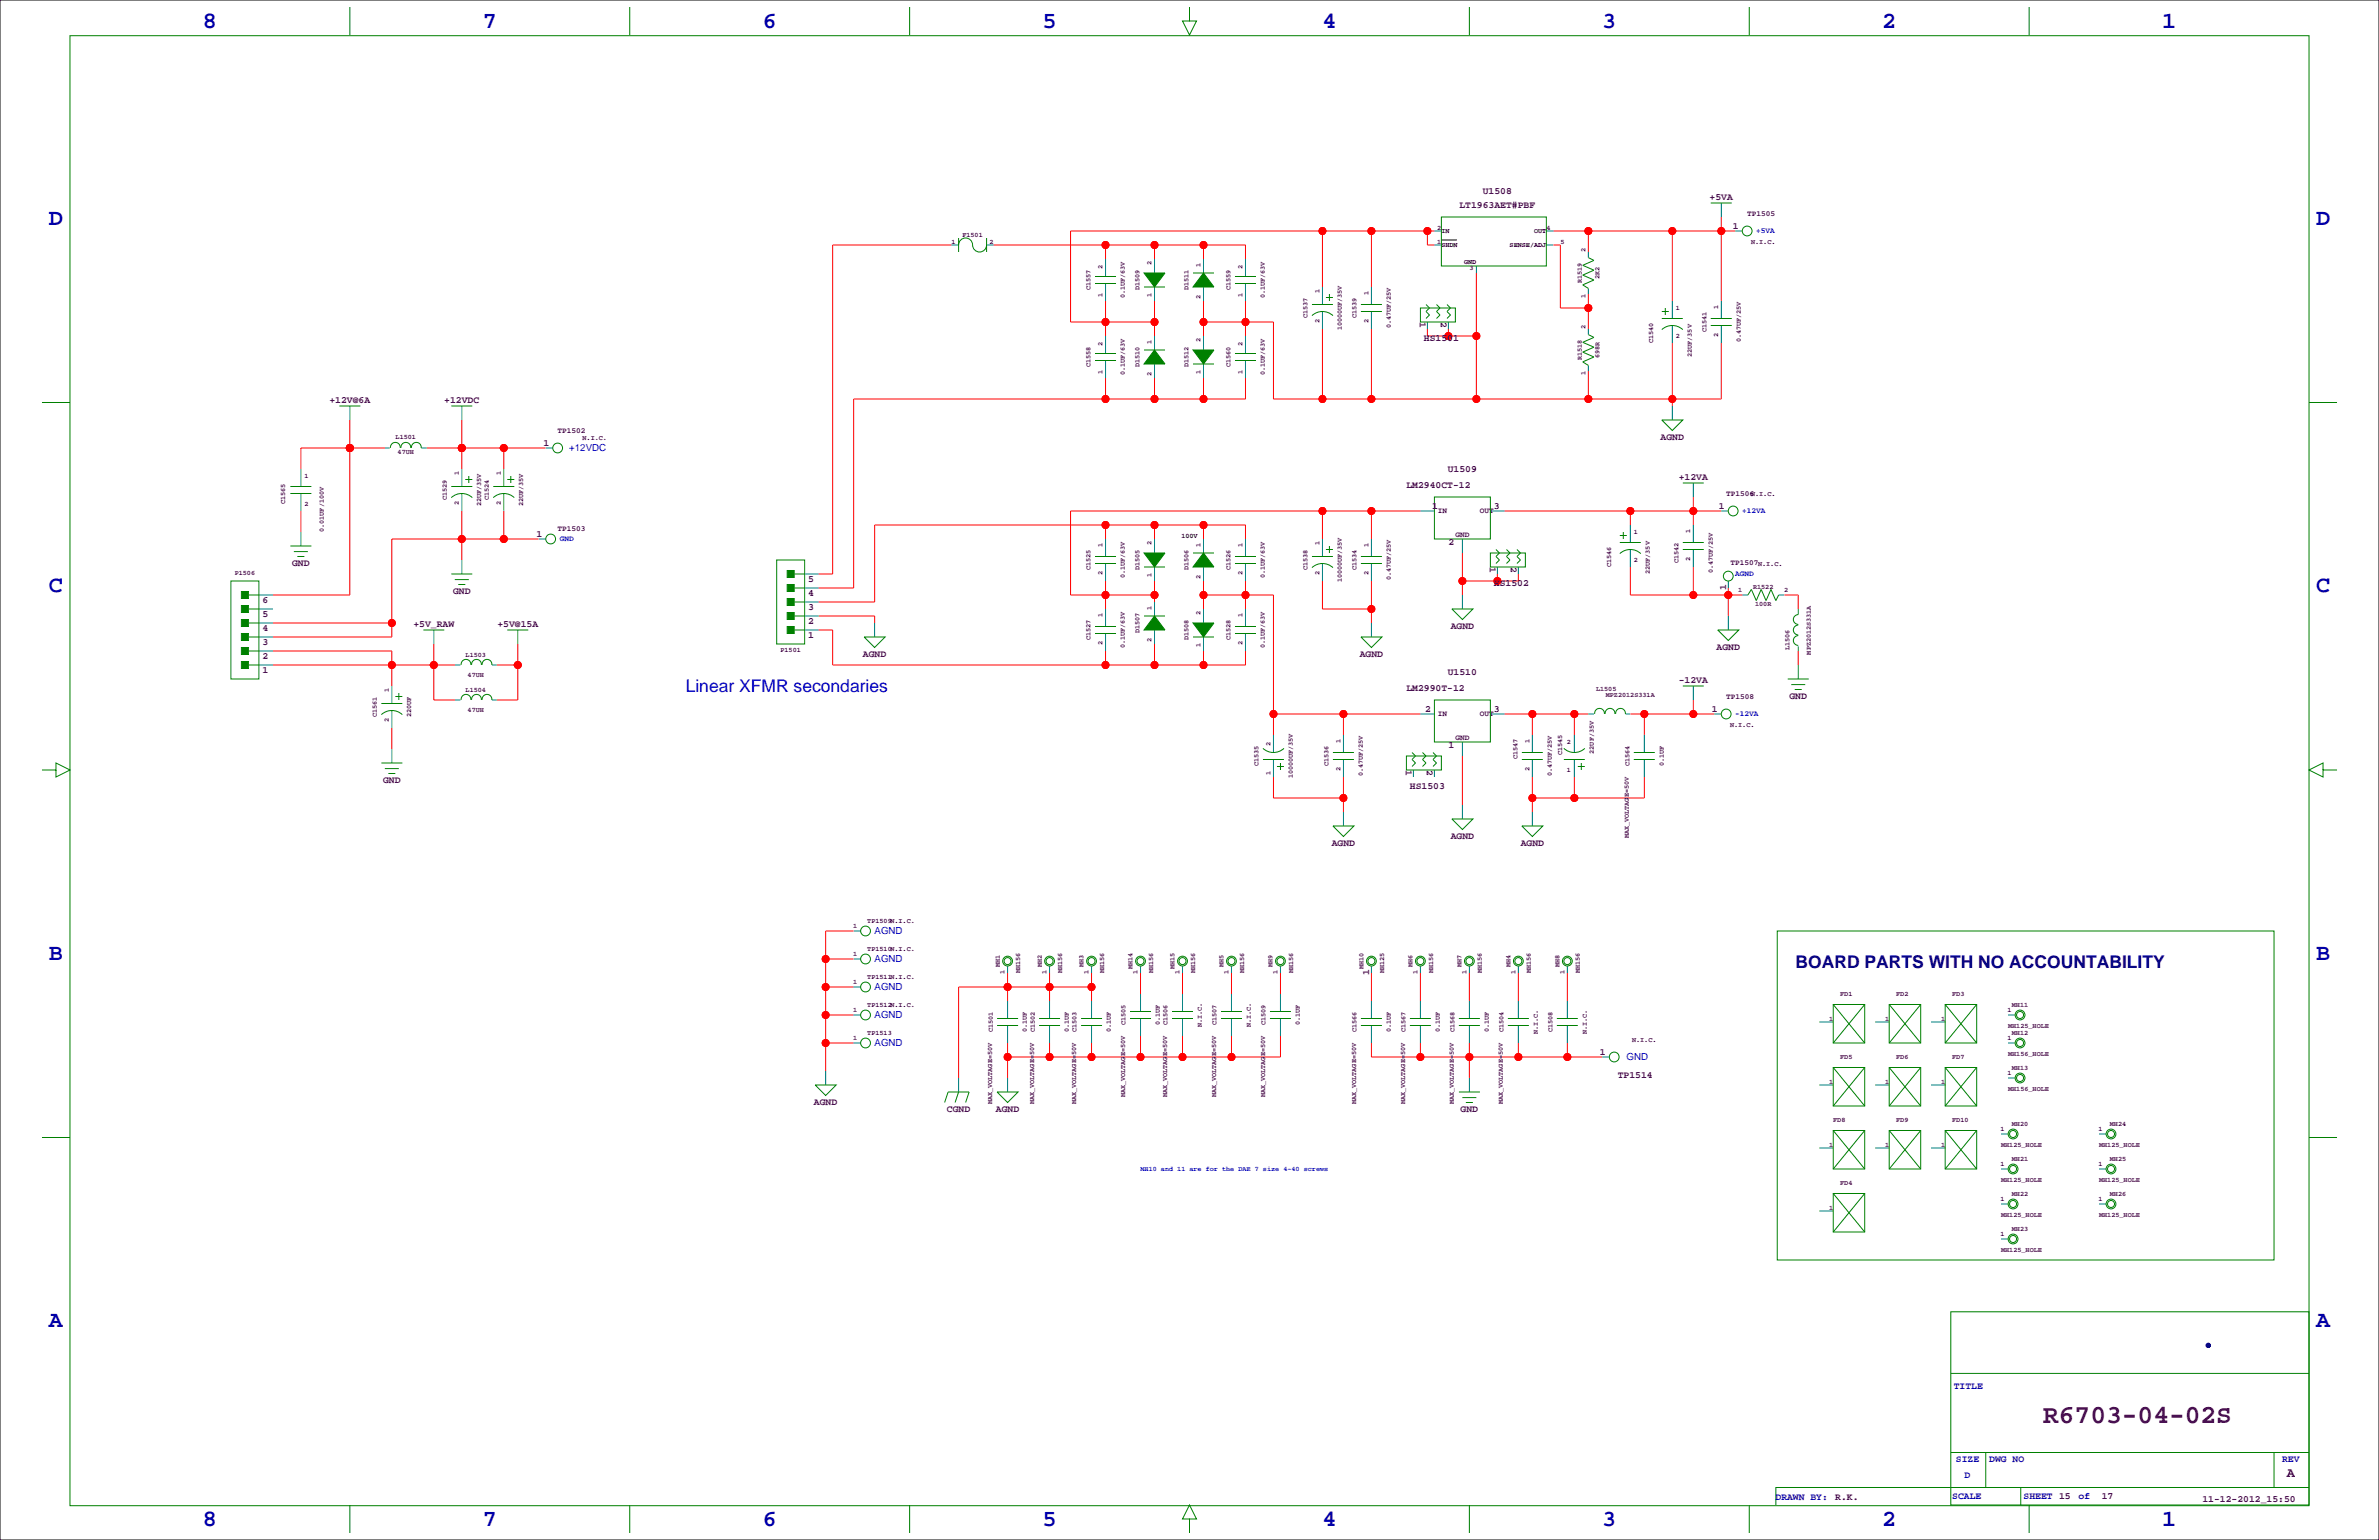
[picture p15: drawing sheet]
<svg xmlns="http://www.w3.org/2000/svg" width="864mm" height="559mm" viewBox="0 0 864 559" stroke-linecap="round" stroke-linejoin="round" font-family="sans-serif">
<defs><g id="words">
<text font-size="9.5" fill="#400040" x="741.7" y="516.5">R6703-04-02S</text>
<g font-size="8.5" fill="#0000a0">
<text x="73.7" y="10">8</text>
<text x="175.3" y="10">7</text>
<text x="276.9" y="10">6</text>
<text x="378.5" y="10">5</text>
<text x="480.1" y="10">4</text>
<text x="581.7" y="10">3</text>
<text x="683.3" y="10">2</text>
<text x="784.9" y="10">1</text>
<text x="17.8" y="81.6">D</text>
<text x="840.7" y="81.6">D</text>
<text x="17.8" y="215">C</text>
<text x="840.7" y="215">C</text>
<text x="17.8" y="348.3">B</text>
<text x="840.7" y="348.3">B</text>
<text x="17.8" y="481.7">A</text>
<text x="840.7" y="481.7">A</text>
<text x="73.7" y="553.8">8</text>
<text x="175.3" y="553.8">7</text>
<text x="276.9" y="553.8">6</text>
<text x="378.5" y="553.8">5</text>
<text x="480.1" y="553.8">4</text>
<text x="581.7" y="553.8">3</text>
<text x="683.3" y="553.8">2</text>
<text x="784.9" y="553.8">1</text>
</g>
<text font-size="6.3" fill="#00f" x="248.9" y="251.2">Linear XFMR secondaries</text>
<text font-size="6.3" fill="#000080" x="651.8" y="351.2">BOARD PARTS WITH NO ACCOUNTABILITY</text>
<text font-size="4.9" fill="#400040" x="830.1" y="536.1">A</text>
<g font-size="3.5" fill="#400040">
<text x="538.3" y="70.4">U1508</text>
<text x="529.8" y="75.5">LT1963AET#PBF</text>
<text x="620.6" y="72.6">+5VA</text>
<text x="629.1" y="83">1</text>
<text x="515.5" y="116.8" transform="rotate(90 515.5 116.8)">1</text>
<text x="523.1" y="116.8" transform="rotate(90 523.1 116.8)">2</text>
<text x="516.9" y="123.7">HS1501</text>
<text x="119.6" y="146.3">+12V@6A</text>
<text x="161.3" y="146.3">+12VDC</text>
<text x="197.3" y="161.8">1</text>
<text x="602.8" y="159.5">AGND</text>
<text x="525.6" y="171.4">U1509</text>
<text x="510.5" y="177.1">LM2940CT-12</text>
<text x="609.4" y="174.2">+12VA</text>
<text x="519.9" y="184.7">1</text>
<text x="542.3" y="184.7">3</text>
<text x="624" y="184.6">1</text>
<text x="194.7" y="194.8">1</text>
<text x="525.8" y="197.9">2</text>
<text x="106" y="205.5">GND</text>
<text x="540.9" y="205.7" transform="rotate(90 540.9 205.7)">1</text>
<text x="548.5" y="205.7" transform="rotate(90 548.5 205.7)">2</text>
<text x="164.5" y="215.6">GND</text>
<text x="293.4" y="211">5</text>
<text x="542.3" y="212.6">HS1502</text>
<text x="626.6" y="214.2" transform="rotate(-90 626.6 214.2)">1</text>
<text x="95.2" y="218.7">6</text>
<text x="293.4" y="221.2">3</text>
<text x="293.4" y="216.1">4</text>
<text x="95.2" y="223.7">5</text>
<text x="150.1" y="227.6">+5V_RAW</text>
<text x="180.6" y="227.6">+5V@15A</text>
<text x="293.4" y="226.3">2</text>
<text x="95.2" y="233.9">3</text>
<text x="95.2" y="228.8">4</text>
<text x="293.4" y="231.4">1</text>
<text x="526.6" y="228.1">AGND</text>
<text x="95.2" y="239">2</text>
<text x="313.3" y="238.2">AGND</text>
<text x="493.6" y="238.2">AGND</text>
<text x="623.1" y="235.7">AGND</text>
<text x="95.2" y="244.1">1</text>
<text x="525.6" y="245.1">U1510</text>
<text x="510.5" y="250.7">LM2990T-12</text>
<text x="609.4" y="247.9">-12VA</text>
<text x="649.6" y="253.7">GND</text>
<text x="517.3" y="258.4">2</text>
<text x="542.3" y="258.4">3</text>
<text x="621.5" y="258.3">1</text>
<text x="525.8" y="271.5">1</text>
<text x="510.4" y="279.4" transform="rotate(90 510.4 279.4)">1</text>
<text x="518" y="279.4" transform="rotate(90 518 279.4)">2</text>
<text x="139.1" y="284.2">GND</text>
<text x="511.8" y="286.3">HS1503</text>
<text x="526.6" y="304.3">AGND</text>
<text x="483.4" y="306.8">AGND</text>
<text x="552" y="306.8">AGND</text>
<text x="497.1" y="353.9" transform="rotate(-90 497.1 353.9)">1</text>
<text x="580.8" y="382.8">1</text>
<text x="587.2" y="391.1">TP1514</text>
<text x="295.5" y="400.8">AGND</text>
<text x="343.7" y="403.3">CGND</text>
<text x="361.5" y="403.3">AGND</text>
<text x="530.2" y="403.6">GND</text>
<text x="666.2" y="544.4">R.K.</text>
<text x="762.9" y="544">17</text>
<text x="799.5" y="544.9">11-12-2012_15:50</text>
</g>
<g font-size="3.5" fill="#00f">
<text x="206.6" y="163.8">+12VDC</text>
<text x="317.5" y="339.1">AGND</text>
<text x="317.5" y="349.2">AGND</text>
<text x="317.5" y="359.4">AGND</text>
<text x="317.5" y="369.6">AGND</text>
<text x="317.5" y="379.7">AGND</text>
<text x="590.4" y="384.8">GND</text>
</g>
<g font-size="3.5" fill="#0000a0">
<text x="709.2" y="504.2">TITLE</text>
<text x="710" y="530.6">SIZE</text>
<text x="722.1" y="530.6">DWG NO</text>
<text x="828.4" y="530.6">REV</text>
<text x="713.2" y="536.2">D</text>
<text x="644.5" y="544.3">DRAWN BY:</text>
<text x="708.7" y="544">SCALE</text>
<text x="734.6" y="544">SHEET 15</text>
<text x="754.5" y="544">of</text>
</g>
<g font-size="2.8" fill="#400040">
<text x="634.2" y="78.5">TP1505</text>
<text x="202.4" y="157.3">TP1502</text>
<text x="626.6" y="180.1">TP1506</text>
<text x="522" y="186.2">IN</text>
<text x="537.2" y="186.2">OUT</text>
<text x="202.4" y="192.8">TP1503</text>
<text x="528.3" y="195">GND</text>
<text x="628.1" y="205">TP1507</text>
<text x="626.6" y="253.8">TP1508</text>
<text x="522" y="259.9">IN</text>
<text x="537.2" y="259.9">OUT</text>
<text x="528.3" y="268.7">GND</text>
</g>
<g font-size="2.8" fill="#00f">
<text x="637.5" y="84.6">+5VA</text>
<text x="632.5" y="186.2">+12VA</text>
<text x="203.2" y="196.4">GND</text>
<text x="629.9" y="209.1">AGND</text>
<text x="629.9" y="259.9">-12VA</text>
</g>
<g font-size="2.5" fill="#400040">
<text x="521.8" y="83.3">2</text>
<text x="561.3" y="83.3">4</text>
<text x="345.4" y="88.4">1</text>
<text x="349.4" y="85.9">F1501</text>
<text x="359.2" y="88.4">2</text>
<text x="521.8" y="88.4">1</text>
<text x="566.4" y="88.4">5</text>
<text x="635.6" y="88.4">N.I.C.</text>
<text x="575.5" y="91.4" transform="rotate(-90 575.5 91.4)">2</text>
<text x="400.2" y="97.5" transform="rotate(-90 400.2 97.5)">2</text>
<text x="418" y="96.3" transform="rotate(-90 418 96.3)">2</text>
<text x="435.8" y="97" transform="rotate(-90 435.8 97)">1</text>
<text x="451" y="97.5" transform="rotate(-90 451 97.5)">2</text>
<text x="533.4" y="98.1">3</text>
<text x="580.6" y="101.3" transform="rotate(-90 580.6 101.3)">2K2</text>
<text x="395.9" y="105.3" transform="rotate(-90 395.9 105.3)">C1557</text>
<text x="400.2" y="107.7" transform="rotate(-90 400.2 107.7)">1</text>
<text x="413.7" y="105.3" transform="rotate(-90 413.7 105.3)">D1509</text>
<text x="418" y="107.7" transform="rotate(-90 418 107.7)">1</text>
<text x="431.5" y="105.3" transform="rotate(-90 431.5 105.3)">D1511</text>
<text x="446.7" y="105.3" transform="rotate(-90 446.7 105.3)">C1559</text>
<text x="451" y="107.7" transform="rotate(-90 451 107.7)">1</text>
<text x="479" y="106.2" transform="rotate(-90 479 106.2)">1</text>
<text x="496.8" y="107.2" transform="rotate(-90 496.8 107.2)">1</text>
<text x="574.2" y="102.8" transform="rotate(-90 574.2 102.8)">R1519</text>
<text x="408.4" y="108.3" transform="rotate(-90 408.4 108.3)">0.1UF/63V</text>
<text x="435.8" y="108.4" transform="rotate(-90 435.8 108.4)">2</text>
<text x="459.2" y="108.3" transform="rotate(-90 459.2 108.3)">0.1UF/63V</text>
<text x="575.5" y="108.2" transform="rotate(-90 575.5 108.2)">1</text>
<text x="608.3" y="112.5">1</text>
<text x="623.8" y="112.3" transform="rotate(-90 623.8 112.3)">1</text>
<text x="474.7" y="115.5" transform="rotate(-90 474.7 115.5)">C1537</text>
<text x="479" y="117.1" transform="rotate(-90 479 117.1)">2</text>
<text x="487.1" y="119.9" transform="rotate(-90 487.1 119.9)">10000UF/35V</text>
<text x="492.4" y="115.5" transform="rotate(-90 492.4 115.5)">C1539</text>
<text x="496.8" y="117.3" transform="rotate(-90 496.8 117.3)">2</text>
<text x="504.9" y="119.2" transform="rotate(-90 504.9 119.2)">0.47UF/25V</text>
<text x="575.5" y="119.4" transform="rotate(-90 575.5 119.4)">2</text>
<text x="400.2" y="125.5" transform="rotate(-90 400.2 125.5)">2</text>
<text x="418" y="125" transform="rotate(-90 418 125)">1</text>
<text x="435.8" y="124.2" transform="rotate(-90 435.8 124.2)">2</text>
<text x="451" y="125.5" transform="rotate(-90 451 125.5)">2</text>
<text x="600.1" y="124.5" transform="rotate(-90 600.1 124.5)">C1540</text>
<text x="608.3" y="122.6">2</text>
<text x="619.4" y="120.5" transform="rotate(-90 619.4 120.5)">C1541</text>
<text x="623.8" y="122.4" transform="rotate(-90 623.8 122.4)">2</text>
<text x="631.9" y="124.2" transform="rotate(-90 631.9 124.2)">0.47UF/25V</text>
<text x="574.2" y="130.7" transform="rotate(-90 574.2 130.7)">R1518</text>
<text x="580.6" y="130" transform="rotate(-90 580.6 130)">698R</text>
<text x="614.1" y="129.5" transform="rotate(-90 614.1 129.5)">22UF/35V</text>
<text x="395.9" y="133.2" transform="rotate(-90 395.9 133.2)">C1558</text>
<text x="400.2" y="135.6" transform="rotate(-90 400.2 135.6)">1</text>
<text x="408.4" y="136.2" transform="rotate(-90 408.4 136.2)">0.1UF/63V</text>
<text x="413.7" y="133.2" transform="rotate(-90 413.7 133.2)">D1510</text>
<text x="418" y="136.4" transform="rotate(-90 418 136.4)">2</text>
<text x="431.5" y="133.2" transform="rotate(-90 431.5 133.2)">D1512</text>
<text x="435.8" y="135.6" transform="rotate(-90 435.8 135.6)">1</text>
<text x="446.7" y="133.2" transform="rotate(-90 446.7 133.2)">C1560</text>
<text x="451" y="135.6" transform="rotate(-90 451 135.6)">1</text>
<text x="459.2" y="136.2" transform="rotate(-90 459.2 136.2)">0.1UF/63V</text>
<text x="575.5" y="136.1" transform="rotate(-90 575.5 136.1)">1</text>
<text x="143.6" y="159.2">L1501</text>
<text x="211.5" y="159.5">N.I.C.</text>
<text x="144.4" y="164.8">47UH</text>
<text x="110.5" y="173.4">1</text>
<text x="166.6" y="172.2" transform="rotate(-90 166.6 172.2)">1</text>
<text x="181.8" y="172.2" transform="rotate(-90 181.8 172.2)">1</text>
<text x="635.6" y="179.8">N.I.C.</text>
<text x="103.6" y="182.9" transform="rotate(-90 103.6 182.9)">C1565</text>
<text x="110.5" y="183.6">2</text>
<text x="162.2" y="181.5" transform="rotate(-90 162.2 181.5)">C1529</text>
<text x="166.6" y="183.1" transform="rotate(-90 166.6 183.1)">2</text>
<text x="174.7" y="183.7" transform="rotate(-90 174.7 183.7)">22UF/35V</text>
<text x="177.5" y="181.5" transform="rotate(-90 177.5 181.5)">C1524</text>
<text x="181.8" y="183.1" transform="rotate(-90 181.8 183.1)">2</text>
<text x="189.9" y="183.7" transform="rotate(-90 189.9 183.7)">22UF/35V</text>
<text x="117.5" y="193" transform="rotate(-90 117.5 193)">0.01UF/100V</text>
<text x="418" y="197.9" transform="rotate(-90 418 197.9)">2</text>
<text x="479" y="197.6" transform="rotate(-90 479 197.6)">1</text>
<text x="593.1" y="193.7">1</text>
<text x="613.6" y="193.5" transform="rotate(-90 613.6 193.5)">1</text>
<text x="400.2" y="198.6" transform="rotate(-90 400.2 198.6)">1</text>
<text x="435.8" y="198.6" transform="rotate(-90 435.8 198.6)">1</text>
<text x="451" y="198.6" transform="rotate(-90 451 198.6)">1</text>
<text x="496.8" y="198.6" transform="rotate(-90 496.8 198.6)">1</text>
<text x="593.1" y="203.9">2</text>
<text x="613.6" y="203.7" transform="rotate(-90 613.6 203.7)">2</text>
<text x="85.2" y="208.7">P1506</text>
<text x="395.9" y="206.9" transform="rotate(-90 395.9 206.9)">C1525</text>
<text x="400.2" y="208.7" transform="rotate(-90 400.2 208.7)">2</text>
<text x="408.4" y="209.9" transform="rotate(-90 408.4 209.9)">0.1UF/63V</text>
<text x="413.7" y="206.9" transform="rotate(-90 413.7 206.9)">D1505</text>
<text x="418" y="209.3" transform="rotate(-90 418 209.3)">1</text>
<text x="431.5" y="206.9" transform="rotate(-90 431.5 206.9)">D1506</text>
<text x="446.7" y="206.9" transform="rotate(-90 446.7 206.9)">C1526</text>
<text x="451" y="208.7" transform="rotate(-90 451 208.7)">2</text>
<text x="459.2" y="209.9" transform="rotate(-90 459.2 209.9)">0.1UF/63V</text>
<text x="474.7" y="206.9" transform="rotate(-90 474.7 206.9)">C1538</text>
<text x="479" y="208.5" transform="rotate(-90 479 208.5)">2</text>
<text x="492.4" y="206.9" transform="rotate(-90 492.4 206.9)">C1534</text>
<text x="496.8" y="208.7" transform="rotate(-90 496.8 208.7)">2</text>
<text x="584.9" y="205.7" transform="rotate(-90 584.9 205.7)">C1546</text>
<text x="598.9" y="208.3" transform="rotate(-90 598.9 208.3)">22UF/35V</text>
<text x="609.3" y="204.4" transform="rotate(-90 609.3 204.4)">C1542</text>
<text x="621.7" y="208.1" transform="rotate(-90 621.7 208.1)">0.47UF/25V</text>
<text x="638.2" y="205.2">N.I.C.</text>
<text x="435.8" y="210" transform="rotate(-90 435.8 210)">2</text>
<text x="487.1" y="211.3" transform="rotate(-90 487.1 211.3)">10000UF/35V</text>
<text x="504.9" y="210.6" transform="rotate(-90 504.9 210.6)">0.47UF/25V</text>
<text x="631" y="214.8">1</text>
<text x="636.4" y="213.5">R1522</text>
<text x="647.7" y="214.8">2</text>
<text x="418" y="221.5" transform="rotate(-90 418 221.5)">1</text>
<text x="637.1" y="219.9">100R</text>
<text x="400.2" y="224" transform="rotate(-90 400.2 224)">1</text>
<text x="435.8" y="223.3" transform="rotate(-90 435.8 223.3)">2</text>
<text x="451" y="224" transform="rotate(-90 451 224)">1</text>
<text x="395.9" y="232.3" transform="rotate(-90 395.9 232.3)">C1527</text>
<text x="413.7" y="229.8" transform="rotate(-90 413.7 229.8)">D1507</text>
<text x="418" y="232.9" transform="rotate(-90 418 232.9)">2</text>
<text x="431.5" y="232.3" transform="rotate(-90 431.5 232.3)">D1508</text>
<text x="446.7" y="232.3" transform="rotate(-90 446.7 232.3)">C1528</text>
<text x="169" y="238.4">L1503</text>
<text x="283.3" y="236.7">P1501</text>
<text x="400.2" y="234.1" transform="rotate(-90 400.2 234.1)">2</text>
<text x="408.4" y="235.3" transform="rotate(-90 408.4 235.3)">0.1UF/63V</text>
<text x="435.8" y="234.7" transform="rotate(-90 435.8 234.7)">1</text>
<text x="451" y="234.1" transform="rotate(-90 451 234.1)">2</text>
<text x="459.2" y="235.3" transform="rotate(-90 459.2 235.3)">0.1UF/63V</text>
<text x="649.7" y="236" transform="rotate(-90 649.7 236)">L1506</text>
<text x="657.4" y="237.5" transform="rotate(-90 657.4 237.5)">MPZ2012S331A</text>
<text x="169.8" y="245.5">47UH</text>
<text x="141.2" y="251" transform="rotate(-90 141.2 251)">1</text>
<text x="169" y="251.1">L1504</text>
<text x="579.4" y="250.9">L1505</text>
<text x="582.9" y="253.1">MPZ2012S331A</text>
<text x="136.8" y="260.2" transform="rotate(-90 136.8 260.2)">C1561</text>
<text x="141.2" y="261.8" transform="rotate(-90 141.2 261.8)">2</text>
<text x="149.3" y="260.2" transform="rotate(-90 149.3 260.2)">220UF</text>
<text x="169.8" y="258.2">47UH</text>
<text x="628" y="263.7">N.I.C.</text>
<text x="486.6" y="269.7" transform="rotate(-90 486.6 269.7)">1</text>
<text x="555.2" y="269.7" transform="rotate(-90 555.2 269.7)">1</text>
<text x="568.7" y="269.9">2</text>
<text x="461.2" y="270.5" transform="rotate(-90 461.2 270.5)">2</text>
<text x="550.9" y="275.5" transform="rotate(-90 550.9 275.5)">C1547</text>
<text x="567.1" y="274.1" transform="rotate(-90 567.1 274.1)">C1545</text>
<text x="578.5" y="273.5" transform="rotate(-90 578.5 273.5)">22UF/35V</text>
<text x="456.9" y="278" transform="rotate(-90 456.9 278)">C1535</text>
<text x="461.2" y="281.4" transform="rotate(-90 461.2 281.4)">1</text>
<text x="482.3" y="278" transform="rotate(-90 482.3 278)">C1536</text>
<text x="486.6" y="279.9" transform="rotate(-90 486.6 279.9)">2</text>
<text x="494.7" y="281.7" transform="rotate(-90 494.7 281.7)">0.47UF/25V</text>
<text x="555.2" y="279.9" transform="rotate(-90 555.2 279.9)">2</text>
<text x="563.3" y="281.7" transform="rotate(-90 563.3 281.7)">0.47UF/25V</text>
<text x="568.7" y="280.1">1</text>
<text x="591.5" y="278" transform="rotate(-90 591.5 278)">C1564</text>
<text x="603.9" y="278" transform="rotate(-90 603.9 278)">0.1UF</text>
<text x="469.3" y="282.5" transform="rotate(-90 469.3 282.5)">10000UF/35V</text>
<text x="591.3" y="304.2" transform="rotate(-90 591.3 304.2)">MAX_VOLTAGE=50V</text>
<text x="314.8" y="335">TP1509N.I.C.</text>
<text x="309.7" y="336.7">1</text>
<text x="309.7" y="346.9">1</text>
<text x="314.8" y="345.1">TP1510N.I.C.</text>
<text x="362.9" y="351" transform="rotate(-90 362.9 351)">MH1</text>
<text x="364.7" y="353.3" transform="rotate(-90 364.7 353.3)">1</text>
<text x="370.3" y="353.1" transform="rotate(-90 370.3 353.1)">MH156</text>
<text x="378.1" y="351" transform="rotate(-90 378.1 351)">MH2</text>
<text x="379.9" y="353.3" transform="rotate(-90 379.9 353.3)">1</text>
<text x="385.6" y="353.1" transform="rotate(-90 385.6 353.1)">MH156</text>
<text x="393.4" y="351" transform="rotate(-90 393.4 351)">MH3</text>
<text x="395.2" y="353.3" transform="rotate(-90 395.2 353.3)">1</text>
<text x="400.8" y="353.1" transform="rotate(-90 400.8 353.1)">MH156</text>
<text x="411.2" y="351.7" transform="rotate(-90 411.2 351.7)">MH14</text>
<text x="412.9" y="353.3" transform="rotate(-90 412.9 353.3)">1</text>
<text x="418.6" y="353.1" transform="rotate(-90 418.6 353.1)">MH156</text>
<text x="426.4" y="351.7" transform="rotate(-90 426.4 351.7)">MH15</text>
<text x="428.2" y="353.3" transform="rotate(-90 428.2 353.3)">1</text>
<text x="433.8" y="353.1" transform="rotate(-90 433.8 353.1)">MH156</text>
<text x="444.2" y="351" transform="rotate(-90 444.2 351)">MH5</text>
<text x="446" y="353.3" transform="rotate(-90 446 353.3)">1</text>
<text x="451.6" y="353.1" transform="rotate(-90 451.6 353.1)">MH156</text>
<text x="462" y="351" transform="rotate(-90 462 351)">MH9</text>
<text x="463.7" y="353.3" transform="rotate(-90 463.7 353.3)">1</text>
<text x="469.4" y="353.1" transform="rotate(-90 469.4 353.1)">MH156</text>
<text x="495" y="351.7" transform="rotate(-90 495 351.7)">MH10</text>
<text x="502.4" y="353.1" transform="rotate(-90 502.4 353.1)">MH125</text>
<text x="512.8" y="351" transform="rotate(-90 512.8 351)">MH6</text>
<text x="514.5" y="353.3" transform="rotate(-90 514.5 353.3)">1</text>
<text x="520.2" y="353.1" transform="rotate(-90 520.2 353.1)">MH156</text>
<text x="530.5" y="351" transform="rotate(-90 530.5 351)">MH7</text>
<text x="532.3" y="353.3" transform="rotate(-90 532.3 353.3)">1</text>
<text x="538" y="353.1" transform="rotate(-90 538 353.1)">MH156</text>
<text x="548.3" y="351" transform="rotate(-90 548.3 351)">MH4</text>
<text x="550.1" y="353.3" transform="rotate(-90 550.1 353.3)">1</text>
<text x="555.8" y="353.1" transform="rotate(-90 555.8 353.1)">MH156</text>
<text x="566.1" y="351" transform="rotate(-90 566.1 351)">MH8</text>
<text x="567.9" y="353.3" transform="rotate(-90 567.9 353.3)">1</text>
<text x="573.5" y="353.1" transform="rotate(-90 573.5 353.1)">MH156</text>
<text x="309.7" y="357.1">1</text>
<text x="314.8" y="355.3">TP1511N.I.C.</text>
<text x="314.8" y="365.4">TP1512N.I.C.</text>
<text x="668" y="361.4">FD1</text>
<text x="688.3" y="361.4">FD2</text>
<text x="708.7" y="361.4">FD3</text>
<text x="730.3" y="365.4">MH11</text>
<text x="309.7" y="367.2">1</text>
<text x="664" y="370.3">1</text>
<text x="684.3" y="370.3">1</text>
<text x="704.6" y="370.3">1</text>
<text x="728.8" y="367.2">1</text>
<text x="309.7" y="377.4">1</text>
<text x="314.8" y="375.6">TP1513</text>
<text x="360.4" y="374.5" transform="rotate(-90 360.4 374.5)">C1501</text>
<text x="372.8" y="374.5" transform="rotate(-90 372.8 374.5)">0.1UF</text>
<text x="375.6" y="374.5" transform="rotate(-90 375.6 374.5)">C1502</text>
<text x="388" y="374.5" transform="rotate(-90 388 374.5)">0.1UF</text>
<text x="390.8" y="374.5" transform="rotate(-90 390.8 374.5)">C1503</text>
<text x="403.3" y="374.5" transform="rotate(-90 403.3 374.5)">0.1UF</text>
<text x="408.6" y="372" transform="rotate(-90 408.6 372)">C1505</text>
<text x="421.1" y="372" transform="rotate(-90 421.1 372)">0.1UF</text>
<text x="423.9" y="372" transform="rotate(-90 423.9 372)">C1506</text>
<text x="436.3" y="372.7" transform="rotate(-90 436.3 372.7)">N.I.C.</text>
<text x="441.6" y="372" transform="rotate(-90 441.6 372)">C1507</text>
<text x="454.1" y="372.7" transform="rotate(-90 454.1 372.7)">N.I.C.</text>
<text x="459.4" y="372" transform="rotate(-90 459.4 372)">C1509</text>
<text x="471.9" y="372" transform="rotate(-90 471.9 372)">0.1UF</text>
<text x="492.4" y="374.5" transform="rotate(-90 492.4 374.5)">C1566</text>
<text x="504.9" y="374.5" transform="rotate(-90 504.9 374.5)">0.1UF</text>
<text x="510.2" y="374.5" transform="rotate(-90 510.2 374.5)">C1567</text>
<text x="522.7" y="374.5" transform="rotate(-90 522.7 374.5)">0.1UF</text>
<text x="528" y="374.5" transform="rotate(-90 528 374.5)">C1568</text>
<text x="540.4" y="374.5" transform="rotate(-90 540.4 374.5)">0.1UF</text>
<text x="545.8" y="374.5" transform="rotate(-90 545.8 374.5)">C1504</text>
<text x="558.2" y="375.3" transform="rotate(-90 558.2 375.3)">N.I.C.</text>
<text x="563.6" y="374.5" transform="rotate(-90 563.6 374.5)">C1508</text>
<text x="576" y="375.3" transform="rotate(-90 576 375.3)">N.I.C.</text>
<text x="592.5" y="378">N.I.C.</text>
<text x="728.8" y="377.4">1</text>
<text x="729" y="372.9">MH125_HOLE</text>
<text x="730.3" y="375.6">MH12</text>
<text x="729" y="383">MH156_HOLE</text>
<text x="668" y="384.3">FD5</text>
<text x="688.3" y="384.3">FD6</text>
<text x="708.7" y="384.3">FD7</text>
<text x="730.3" y="388.3">MH13</text>
<text x="664" y="393.2">1</text>
<text x="684.3" y="393.2">1</text>
<text x="704.6" y="393.2">1</text>
<text x="728.8" y="390.1">1</text>
<text x="729" y="395.7">MH156_HOLE</text>
<text x="360.2" y="400.7" transform="rotate(-90 360.2 400.7)">MAX_VOLTAGE=50V</text>
<text x="375.4" y="400.7" transform="rotate(-90 375.4 400.7)">MAX_VOLTAGE=50V</text>
<text x="390.7" y="400.7" transform="rotate(-90 390.7 400.7)">MAX_VOLTAGE=50V</text>
<text x="408.4" y="398.1" transform="rotate(-90 408.4 398.1)">MAX_VOLTAGE=50V</text>
<text x="423.7" y="398.1" transform="rotate(-90 423.7 398.1)">MAX_VOLTAGE=50V</text>
<text x="441.5" y="398.1" transform="rotate(-90 441.5 398.1)">MAX_VOLTAGE=50V</text>
<text x="459.2" y="398.1" transform="rotate(-90 459.2 398.1)">MAX_VOLTAGE=50V</text>
<text x="492.3" y="400.7" transform="rotate(-90 492.3 400.7)">MAX_VOLTAGE=50V</text>
<text x="510" y="400.7" transform="rotate(-90 510 400.7)">MAX_VOLTAGE=50V</text>
<text x="527.8" y="400.7" transform="rotate(-90 527.8 400.7)">MAX_VOLTAGE=50V</text>
<text x="545.6" y="400.7" transform="rotate(-90 545.6 400.7)">MAX_VOLTAGE=50V</text>
<text x="665.5" y="407.2">FD8</text>
<text x="688.3" y="407.2">FD9</text>
<text x="708.7" y="407.2">FD10</text>
<text x="726.2" y="410.4">1</text>
<text x="730.3" y="408.6">MH20</text>
<text x="761.8" y="410.4">1</text>
<text x="765.9" y="408.6">MH24</text>
<text x="664" y="416.1">1</text>
<text x="684.3" y="416.1">1</text>
<text x="704.6" y="416.1">1</text>
<text x="726.4" y="416.1">MH125_HOLE</text>
<text x="762" y="416.1">MH125_HOLE</text>
<text x="726.2" y="423.1">1</text>
<text x="730.3" y="421.3">MH21</text>
<text x="761.8" y="423.1">1</text>
<text x="765.9" y="421.3">MH25</text>
<text x="668" y="430">FD4</text>
<text x="726.4" y="428.8">MH125_HOLE</text>
<text x="762" y="428.8">MH125_HOLE</text>
<text x="726.2" y="435.8">1</text>
<text x="730.3" y="434">MH22</text>
<text x="761.8" y="435.8">1</text>
<text x="765.9" y="434">MH26</text>
<text x="664" y="438.9">1</text>
<text x="726.4" y="441.5">MH125_HOLE</text>
<text x="762" y="441.5">MH125_HOLE</text>
<text x="726.2" y="448.5">1</text>
<text x="730.3" y="446.7">MH23</text>
<text x="726.4" y="454.2">MH125_HOLE</text>
</g>
<g font-size="2.5">
<text x="523.2" y="84.5">IN</text>
<text x="523.2" y="89.6">SHDN</text>
<text x="548" y="89.6">SENSE/ADJ</text>
<text x="556.9" y="84.5">OUT</text>
<text x="531.5" y="95.9">GND</text>
<text x="428.8" y="195.1">100V</text>
</g>
<text font-size="2.5" fill="#00f" x="414" y="424.9">MH10 and 11 are for the DAE 7 size 4-40 screws</text>
</g></defs>
<path d="M0 0h863.6v558.8h-863.6zM523.2 87.1h5.7" fill="none" stroke="#000" stroke-width=".36"/>
<g fill="none" stroke="#008080" stroke-width=".36">
<path d="M624.8 73.7v5M345.4 88.9h2.6M358.1 88.9h2.6M401.3 94v6.3M419.1 94v5.1M436.9 94v5.1M452.1 94v6.3M520.7 83.8h2.5M520.7 88.9h2.5M535.9 96.5v2.6M561.3 83.8h2.6M561.3 88.9h2.6"/>
<path d="M576.6 91.4v2.1M629.9 83.8h2.6M401.3 102.9v6.3M419.1 104.1v5.1M436.9 104.1v5.1M452.1 102.9v6.3M480.1 104.1v6.4M480.1 113v6.4M497.8 104.1v6.4M497.8 113v6.4M518.2 116.8v2.6M525.8 116.8v2.6"/>
<path d="M576.6 104.6v2.1M576.6 119.4v2M607.1 109.2v6.4M607.1 118.1v6.4M624.8 109.2v6.4M624.8 118.1v6.4M401.3 121.9v6.4M401.3 130.8v6.4M419.1 121.9v5.1M419.1 132.1v5.1M436.9 121.9v5.1M436.9 132.1v5.1"/>
<path d="M452.1 121.9v6.4M452.1 130.8v6.4M576.6 132.6v2M127 147.3v5.1M167.6 147.3v5.1M607.1 147.3v5.1M109.2 170.2v6.3M109.2 179.1v6.3M139.7 162.6h1.8M152.9 162.6h2M167.6 170.2v6.3M167.6 179.1v6.3"/>
<path d="M182.9 170.2v6.3M182.9 179.1v6.3M198.1 162.6h2.6M614.7 175.3v5M109.2 193v5.1M195.6 195.6h2.5M401.3 195.6v6.3M419.1 195.6v5.1M436.9 195.6v5.1M452.1 195.6v6.3M480.1 195.6v6.3M497.8 195.6v6.3"/>
<path d="M515.6 185.4h5.1M530.9 195.6v5.1M541 185.4h5.1M591.8 190.5v6.3M591.8 199.4v6.3M614.7 190.5v6.3M614.7 199.4v6.3M624.8 185.4h2.6M94 215.9h5.1M167.6 203.2v5.1M292.1 218.4h5.1M292.1 213.4h5.1"/>
<path d="M292.1 208.3h5.1M401.3 204.5v6.3M419.1 205.7v5.1M419.1 218.4v5.1M436.9 205.7v5.1M452.1 204.5v6.3M480.1 204.5v6.3M497.8 204.5v6.3M530.9 215.9v5.1M543.6 205.7v2.6M551.2 205.7v2.6M627.4 210.8v2.6"/>
<path d="M632.5 215.9h2M645.7 215.9h2M94 236.2h5.1M94 231.1h5.1M94 226.1h5.1M94 221h5.1M157.5 228.6v5.1M188 228.6v5.1M292.1 223.5h5.1M292.1 228.6h5.1M317.5 226.1v5M401.3 221v6.3"/>
<path d="M401.3 229.9v6.3M419.1 228.6v5.1M436.9 221v5.1M436.9 231.1v5.1M452.1 221v6.3M452.1 229.9v6.3M497.8 226.1v5M627.4 223.5v5.1M652.8 221v2M652.8 234.4v1.8M94 241.3h5.1M142.2 248.9v6.4"/>
<path d="M142.2 257.8v6.4M165.1 241.3h2M165.1 254h2M178.6 241.3h1.7M178.6 254h1.7M515.6 259.1h5.1M541 259.1h5.1M576.6 259.1h2M590 259.1h1.8M614.7 248.9v5.1M622.3 259.1h2.5M652.8 241.3v5.1"/>
<path d="M142.2 271.8v5.1M462.3 266.7v6.3M462.3 275.6v6.3M487.7 266.7v6.3M487.7 275.6v6.3M513.1 279.4v2.5M520.7 279.4v2.5M530.9 269.2v5.1M556.3 266.7v6.3M556.3 275.6v6.3M571.5 266.7v6.3M571.5 275.6v6.3"/>
<path d="M596.9 266.7v6.3M596.9 275.6v6.3M487.7 294.6v5.1M530.9 292.1v5.1M556.3 294.6v5.1M309.9 337.8h2.5M309.9 348h2.5M309.9 358.1h2.5M365.8 350.5v2.6M381 350.5v2.6M396.2 350.5v2.6M414 350.5v2.6"/>
<path d="M429.3 350.5v2.6M447 350.5v2.6M464.8 350.5v2.6M497.8 350.5v2.6M515.6 350.5v2.6M533.4 350.5v2.6M551.2 350.5v2.6M569 350.5v2.6M309.9 378.5h2.5M309.9 368.3h2.5M365.8 363.2v6.4M365.8 372.1v6.4"/>
<path d="M381 363.2v6.4M381 372.1v6.4M396.2 363.2v6.4M396.2 372.1v6.4M414 360.7v6.3M414 369.6v6.3M429.3 360.7v6.3M429.3 369.6v6.3M447 360.7v6.3M447 369.6v6.3M464.8 360.7v6.3M464.8 369.6v6.3"/>
<path d="M497.8 363.2v6.4M497.8 372.1v6.4M515.6 363.2v6.4M515.6 372.1v6.4M533.4 363.2v6.4M533.4 372.1v6.4M551.2 363.2v6.4M551.2 372.1v6.4M569 363.2v6.4M569 372.1v6.4M660.4 370.8h5.1M680.7 370.8h5.1"/>
<path d="M701 370.8h5.1M729 378.5h2.5M729 368.3h2.5M299.7 388.6v5.1M348 391.2v5M365.8 391.2v5M533.4 391.2v5M581.7 383.5h2.5M660.4 393.7h5.1M680.7 393.7h5.1M701 393.7h5.1M729 391.2h2.5"/>
<path d="M660.4 416.6h5.1M680.7 416.6h5.1M701 416.6h5.1M726.4 411.5h2.6M762 411.5h2.5M660.4 439.4h5.1M726.4 424.2h2.6M726.4 436.9h2.6M762 424.2h2.5M762 436.9h2.5M726.4 449.6h2.6"/>
</g>
<g fill="none" stroke="#008000" stroke-width=".36">
<path d="M25.4 13h812.8v533.4h-812.8zM127 2.5v10.2M228.6 2.5v10.2M330.2 2.5v10.2M431.8 2.5v5.1h2.5l-2.5 5.1-2.5-5.1h2.5M533.4 2.5v10.2M635 2.5v10.2M736.6 2.5v10.2M523.2 78.7h38.1v17.8h-38.1zM621 73.7h7.6M348 88.9a2.6 2.6 0 0 1 2.9-2.5 2.6 2.6 0 0 1 2.2 3.1 2.54 2.54 0 0 0 2.8 1.9 2.54 2.54 0 0 0 2.2-2.5M348 86.4v5"/>
<path d="M358.1 86.4v5M433.1 99.1h7.6M576.6 93.5l2 1-4.1 1.8 4.1 1.7-4.1 1.8 4.1 1.8-4.1 1.8 2.1 1.2M633.7 85.1h.1M633.7 83.8h.1M635 86.4h.1M636.3 83.8h.1M637.5 83.8h.1M397.5 102.9h7.6M397.5 100.3h7.6M415.3 104.1h7.6M448.3 102.9h7.6"/>
<path d="M448.3 100.3h7.6M476.2 114.5a5.6 5.6 0 0 1 7.7 0M476.2 110.5h7.7M481.3 107.9h2.6M482.6 106.7v2.5M494 113h7.6M494 110.5h7.6M515.6 111.8h12.7v5h-12.7zM517.7 110.5l1.2 1.3-1.2 1.2 1.2 1.3-1.2 1.3M521.5 110.5l1.2 1.3-1.2 1.2 1.2 1.3-1.2 1.3M525.3 110.5l1.2 1.3-1.2 1.2 1.2 1.3-1.2 1.3M603.2 119.6a5.6 5.6 0 0 1 7.7 0"/>
<path d="M603.2 113h2.6M603.2 115.6h7.7M604.5 111.8v2.5M621 115.6h7.6M621 118.1h7.6M397.5 130.8h7.6M397.5 128.3h7.6M415.3 127h7.6M433.1 132.1h7.6M448.3 130.8h7.6M448.3 128.3h7.6M576.6 121.4l2 1-4.1 1.8 4.1 1.8-4.1 1.8 4.1 1.7-4.1 1.8 2.1 1.3"/>
<path d="M15.2 146.1h10.2M123.2 147.3h7.6M163.8 147.3h7.6M603.2 152.4h7.7l-3.8 3.8zM838.2 146.1h10.2M105.4 179.1h7.6M105.4 176.5h7.6M141.7 162.5a1.78 1.78 0 0 1 1.8-2 1.78 1.78 0 0 1 1.8 2.1M145.6 162.5a1.78 1.78 0 0 1 1.7-2 1.78 1.78 0 0 1 1.8 2.1M149.4 162.5a1.78 1.78 0 0 1 1.7-2 1.78 1.78 0 0 1 1.8 2.1M163.8 176.5h7.6M168.9 174h2.5"/>
<path d="M170.2 172.7v2.6M179.1 176.5h7.6M184.1 174h2.6M185.4 172.7v2.6M201.9 163.8h.1M201.9 162.6h.1M203.2 165.1h.1M204.5 162.6h.1M205.7 162.6h.1M610.9 175.3h7.6M105.4 198.1h7.6M163.8 180.6a5.6 5.6 0 0 1 7.7 0"/>
<path d="M179.1 180.6a5.6 5.6 0 0 1 7.6 0M199.4 196.8h.1M199.4 195.6h.1M200.7 198.1h.1M201.9 195.6h.1M203.2 195.6h.1M481.3 199.4h2.6M482.6 198.1v2.6M520.7 180.3h20.3v15.3h-20.3zM543.1 199.4l1.2 1.3-1.2 1.2 1.2 1.3-1.2 1.3M546.9 199.4l1.2 1.3-1.2 1.2 1.2 1.3-1.2 1.3M550.7 199.4l1.2 1.3-1.2 1.2 1.2 1.3-1.2 1.3"/>
<path d="M588 196.8h7.6M588 194.3h2.5M589.3 193v2.6M610.9 196.8h7.6M610.9 199.4h7.6M628.6 186.7h.1M628.6 185.4h.1M629.9 188h.1M631.2 185.4h.1M632.5 185.4h.1M83.8 210.8h10.2v35.6h-10.2zM90.2 215.9h3.8"/>
<path d="M106.7 200.2h5.1M107.9 201.9h2.6M163.8 208.3h7.6M165.1 210.3h5.1M166.4 212.1h2.5M281.9 203.2h10.2v30.5h-10.2zM288.3 208.3h3.8M288.3 218.4h3.8M288.3 213.4h3.8M397.5 201.9h7.6M397.5 204.5h7.6M415.3 205.7h7.6"/>
<path d="M433.1 200.7h7.6M448.3 201.9h7.6M448.3 204.5h7.6M476.2 206a5.6 5.6 0 0 1 7.7 0M476.2 201.9h7.7M494 201.9h7.6M494 204.5h7.6M541 200.7h12.7v5h-12.7zM588 200.9a5.6 5.6 0 0 1 7.6 0M627.4 205.7h.1M627.4 207h.1M627.4 209.6h.1"/>
<path d="M628.6 209.6h.1M629.9 208.3h.1M634.5 215.9l1.3-2 1.7 4 1.8-4 1.8 4 1.8-4 1.8 4 1-2M90.2 221h3.8M90.2 226.1h3.8M90.2 231.1h3.8M90.2 236.2h3.8M153.7 228.6h7.6M184.1 228.6h7.7M288.3 228.6h3.8M288.3 223.5h3.8M313.7 231.1h7.6l-3.8 3.8z"/>
<path d="M397.5 227.3h7.6M397.5 229.9h7.6M415.3 223.5h7.6M433.1 231.1h7.6M448.3 227.3h7.6M448.3 229.9h7.6M494 231.1h7.6l-3.8 3.8zM527 221h7.7l-3.8 3.8zM623.6 228.6h7.6l-3.8 3.8zM652.8 226.8a1.78 1.78 0 0 0-1.8 1.8 1.78 1.78 0 0 0 1.8 1.8M652.8 223a1.78 1.78 0 0 0-1.8 1.8 1.78 1.78 0 0 0 1.8 1.8M652.8 230.6a1.78 1.78 0 0 0-1.8 1.8 1.78 1.78 0 0 0 1.8 1.8"/>
<path d="M90.2 241.3h3.8M138.4 259.3a5.6 5.6 0 0 1 7.7 0M138.4 255.3h7.6M143.5 252.7h2.5M144.8 251.5v2.5M167.4 241.3a1.78 1.78 0 0 1 1.8-2 1.78 1.78 0 0 1 1.7 2M167.4 254a1.78 1.78 0 0 1 1.8-2 1.78 1.78 0 0 1 1.7 2M171.2 241.3a1.78 1.78 0 0 1 1.8-2 1.78 1.78 0 0 1 1.7 2M171.2 254a1.78 1.78 0 0 1 1.8-2 1.78 1.78 0 0 1 1.7 2M175 241.3a1.78 1.78 0 0 1 1.8-2 1.78 1.78 0 0 1 1.7 2M175 254a1.78 1.78 0 0 1 1.8-2 1.78 1.78 0 0 1 1.7 2M520.7 254h20.3v15.2h-20.3z"/>
<path d="M578.9 259a1.78 1.78 0 0 1 1.8-2 1.78 1.78 0 0 1 1.7 2.1M582.7 259a1.78 1.78 0 0 1 1.8-2 1.78 1.78 0 0 1 1.7 2.1M586.5 259a1.78 1.78 0 0 1 1.8-2 1.78 1.78 0 0 1 1.7 2.1M610.9 248.9h7.6M626.1 259.1h.1M628.6 259.1h.1M629.9 259.1h.1M649 246.4h7.6M650.2 248.4h5.1M651.5 250.2h2.5M15.2 279.4h5.1v-2.5l5.1 2.5-5.1 2.5v-2.5M138.4 276.9h7.6"/>
<path d="M139.7 278.9h5.1M458.5 271.5a5.6 5.6 0 0 0 7.6 0M458.5 275.6h7.6M463.5 278.1h2.6M464.8 276.9v2.5M483.9 275.6h7.6M483.9 273h7.6M510.5 274.3h12.7v5.1h-12.7zM512.6 273l1.2 1.3-1.2 1.3 1.2 1.3-1.2 1.2M516.4 273l1.3 1.3-1.3 1.3 1.3 1.3-1.3 1.2M520.2 273l1.3 1.3-1.3 1.3 1.3 1.3-1.3 1.2M552.4 275.6h7.7"/>
<path d="M552.4 273h7.7M567.7 271.5a5.6 5.6 0 0 0 7.6 0M567.7 275.6h7.6M572.8 278.1h2.5M574 276.9v2.5M593.1 275.6h7.6M593.1 273h7.6M626.1 260.3h.1M627.4 261.6h.1M843.3 279.4v-2.5l-5.1 2.5 5.1 2.5v-2.5h5.1M141 280.7h2.5M483.9 299.7h7.6l-3.8 3.8z"/>
<path d="M527 297.2h7.7l-3.8 3.8zM552.4 299.7h7.7l-3.8 3.8zM313.7 339.1h.1M313.7 337.8h.1M316.2 337.8h.1M317.5 337.8h.1M645.2 337.8h180.3v119.4h-180.3zM313.7 349.2h.1M313.7 348h.1M313.7 359.4h.1M313.7 358.1h.1M315 340.4h.1"/>
<path d="M315 350.5h.1M316.2 348h.1M316.2 358.1h.1M317.5 348h.1M317.5 358.1h.1M365.8 345.4h.1M365.8 346.7h.1M365.8 349.2h.1M367 349.2h.1M368.3 348h.1M381 345.4h.1M381 346.7h.1"/>
<path d="M381 349.2h.1M382.3 349.2h.1M383.5 348h.1M396.2 345.4h.1M396.2 346.7h.1M396.2 349.2h.1M397.5 349.2h.1M398.8 348h.1M414 345.4h.1M414 346.7h.1M414 349.2h.1M415.3 349.2h.1"/>
<path d="M416.6 348h.1M429.3 345.4h.1M429.3 346.7h.1M429.3 349.2h.1M430.5 349.2h.1M431.8 348h.1M447 345.4h.1M447 346.7h.1M447 349.2h.1M448.3 349.2h.1M449.6 348h.1M464.8 345.4h.1"/>
<path d="M464.8 346.7h.1M464.8 349.2h.1M466.1 349.2h.1M467.4 348h.1M497.8 345.4h.1M497.8 346.7h.1M497.8 349.2h.1M499.1 349.2h.1M500.4 348h.1M515.6 345.4h.1M515.6 346.7h.1M515.6 349.2h.1"/>
<path d="M516.9 349.2h.1M518.2 348h.1M533.4 345.4h.1M533.4 346.7h.1M533.4 349.2h.1M534.7 349.2h.1M535.9 348h.1M551.2 345.4h.1M551.2 346.7h.1M551.2 349.2h.1M552.4 349.2h.1M553.7 348h.1"/>
<path d="M569 345.4h.1M569 346.7h.1M569 349.2h.1M570.2 349.2h.1M571.5 348h.1M313.7 379.7h.1M313.7 378.5h.1M313.7 369.6h.1M313.7 368.3h.1M315 360.7h.1M315 370.8h.1M316.2 378.5h.1"/>
<path d="M316.2 368.3h.1M317.5 378.5h.1M317.5 368.3h.1M361.9 369.6h7.7M361.9 372.1h7.7M377.2 369.6h7.6M377.2 372.1h7.6M392.4 369.6h7.6M392.4 372.1h7.6M410.2 367h7.6M410.2 369.6h7.6M425.4 367h7.7"/>
<path d="M425.4 369.6h7.7M443.2 367h7.6M443.2 369.6h7.6M461 367h7.6M461 369.6h7.6M494 369.6h7.6M494 372.1h7.6M511.8 369.6h7.6M511.8 372.1h7.6M529.6 369.6h7.6M529.6 372.1h7.6M547.4 369.6h7.6"/>
<path d="M547.4 372.1h7.6M565.1 369.6h7.7M565.1 372.1h7.7M665.5 364.5h11.4v14h-11.4zM665.5 364.5l11.4 14M676.9 364.5l-11.4 14M685.8 364.5h11.4v14h-11.4zM685.8 364.5l11.4 14M697.2 364.5l-11.4 14M706.1 364.5h11.4v14h-11.4zM706.1 364.5l11.4 14M717.5 364.5l-11.4 14"/>
<path d="M732.8 379.7h.1M732.8 378.5h.1M732.8 369.6h.1M732.8 368.3h.1M734.1 370.8h.1M735.3 378.5h.1M735.3 368.3h.1M736.6 378.5h.1M736.6 368.3h.1M295.9 393.7h7.6l-3.8 3.8zM315 381h.1M348 396.2l-1.3 3.8"/>
<path d="M361.9 396.2h7.7l-3.8 3.8zM529.6 396.2h7.6M530.9 398.3h5M585.5 384.8h.1M585.5 383.5h.1M586.7 386.1h.1M588 383.5h.1M589.3 383.5h.1M665.5 387.3h11.4v14h-11.4zM665.5 387.3l11.4 14M676.9 387.3l-11.4 14M685.8 387.3h11.4v14h-11.4z"/>
<path d="M685.8 387.3l11.4 14M697.2 387.3l-11.4 14M706.1 387.3h11.4v14h-11.4zM706.1 387.3l11.4 14M717.5 387.3l-11.4 14M732.8 392.4h.1M732.8 391.2h.1M734.1 381h.1M734.1 393.7h.1M735.3 391.2h.1M736.6 391.2h.1M15.2 412.8h10.2"/>
<path d="M342.9 400l1.3-3.8h7.6l-1.3 3.8M532.1 400h2.6M665.5 410.2h11.4v14h-11.4zM665.5 410.2l11.4 14M676.9 410.2l-11.4 14M685.8 410.2h11.4v14h-11.4zM685.8 410.2l11.4 14M697.2 410.2l-11.4 14M706.1 410.2h11.4v14h-11.4zM706.1 410.2l11.4 14M717.5 410.2l-11.4 14M730.2 412.8h.1"/>
<path d="M730.2 411.5h.1M731.5 414h.1M732.8 411.5h.1M734.1 411.5h.1M765.8 412.8h.1M765.8 411.5h.1M767.1 414h.1M768.3 411.5h.1M769.6 411.5h.1M838.2 412.8h10.2M665.5 433.1h11.4v13.9h-11.4zM665.5 433.1l11.4 13.9"/>
<path d="M676.9 433.1l-11.4 13.9M730.2 425.4h.1M730.2 424.2h.1M730.2 438.1h.1M730.2 436.9h.1M731.5 426.7h.1M731.5 439.4h.1M732.8 424.2h.1M732.8 436.9h.1M734.1 424.2h.1M734.1 436.9h.1M765.8 425.4h.1"/>
<path d="M765.8 424.2h.1M765.8 438.1h.1M765.8 436.9h.1M767.1 426.7h.1M767.1 439.4h.1M768.3 424.2h.1M768.3 436.9h.1M769.6 424.2h.1M769.6 436.9h.1M730.2 450.8h.1M730.2 449.6h.1M731.5 452.1h.1"/>
<path d="M732.8 449.6h.1M734.1 449.6h.1M708.2 476h130v70.1h-130zM708.2 498.3h130M708.2 527h130M720.9 527v12.8M733.6 539.8v6.3M825.5 527v12.8M838.2 539.8h-193.5v6.3M127 546.1v10.2M228.6 546.1v10.2M330.2 546.1v10.2"/>
<path d="M431.8 551.2h2.5l-2.5-5.1-2.5 5.1h2.5v5.1M533.4 546.1v10.2M635 546.1v10.2M736.6 546.1v10.2"/>
<circle cx="634.2" cy="83.8" r="1.78"/>
<circle cx="202.4" cy="162.6" r="1.78"/>
<circle cx="199.9" cy="195.6" r="1.78"/>
<circle cx="629.2" cy="185.4" r="1.78"/>
<circle cx="627.4" cy="209" r="1.78"/>
<circle cx="626.6" cy="259.1" r="1.78"/>
<circle cx="314.2" cy="337.8" r="1.78"/>
<circle cx="314.2" cy="348" r="1.78"/>
<circle cx="314.2" cy="358.1" r="1.78"/>
<circle cx="365.8" cy="348.7" r="1.78"/>
<circle cx="365.8" cy="348.7" r="1.27"/>
<circle cx="381" cy="348.7" r="1.27"/>
<circle cx="381" cy="348.7" r="1.78"/>
<circle cx="396.2" cy="348.7" r="1.78"/>
<circle cx="396.2" cy="348.7" r="1.27"/>
<circle cx="414" cy="348.7" r="1.27"/>
<circle cx="414" cy="348.7" r="1.78"/>
<circle cx="429.3" cy="348.7" r="1.78"/>
<circle cx="429.3" cy="348.7" r="1.27"/>
<circle cx="447" cy="348.7" r="1.78"/>
<circle cx="447" cy="348.7" r="1.27"/>
<circle cx="464.8" cy="348.7" r="1.27"/>
<circle cx="464.8" cy="348.7" r="1.78"/>
<circle cx="497.8" cy="348.7" r="1.78"/>
<circle cx="497.8" cy="348.7" r="1.27"/>
<circle cx="515.6" cy="348.7" r="1.27"/>
<circle cx="515.6" cy="348.7" r="1.78"/>
<circle cx="533.4" cy="348.7" r="1.27"/>
<circle cx="533.4" cy="348.7" r="1.78"/>
<circle cx="551.2" cy="348.7" r="1.78"/>
<circle cx="551.2" cy="348.7" r="1.27"/>
<circle cx="569" cy="348.7" r="1.78"/>
<circle cx="569" cy="348.7" r="1.27"/>
<circle cx="314.2" cy="378.5" r="1.78"/>
<circle cx="314.2" cy="368.3" r="1.78"/>
<circle cx="733.3" cy="378.5" r="1.78"/>
<circle cx="733.3" cy="368.3" r="1.78"/>
<circle cx="733.3" cy="378.5" r="1.27"/>
<circle cx="733.3" cy="368.3" r="1.27"/>
<circle cx="586" cy="383.5" r="1.78"/>
<circle cx="733.3" cy="391.2" r="1.78"/>
<circle cx="733.3" cy="391.2" r="1.27"/>
<circle cx="730.8" cy="411.5" r="1.78"/>
<circle cx="730.8" cy="411.5" r="1.27"/>
<circle cx="766.3" cy="411.5" r="1.78"/>
<circle cx="766.3" cy="411.5" r="1.27"/>
<circle cx="730.8" cy="436.9" r="1.78"/>
<circle cx="730.8" cy="424.2" r="1.78"/>
<circle cx="730.8" cy="424.2" r="1.27"/>
<circle cx="730.8" cy="436.9" r="1.27"/>
<circle cx="766.3" cy="436.9" r="1.78"/>
<circle cx="766.3" cy="424.2" r="1.78"/>
<circle cx="766.3" cy="424.2" r="1.27"/>
<circle cx="766.3" cy="436.9" r="1.27"/>
<circle cx="730.8" cy="449.6" r="1.78"/>
<circle cx="730.8" cy="449.6" r="1.27"/>
</g>
<g fill="none" stroke="#f00" stroke-width=".36">
<path d="M624.8 78.7v30.5M345.4 88.9h-43.1v119.4h-5.1M360.7 88.9h91.4v5.1M401.3 88.9v5.1M419.1 88.9v5.1M436.9 88.9v5.1M480.1 83.8v20.3M497.8 83.8v20.3M518.2 83.8v5.1h2.5M520.7 83.8h-132.1v33h30.5M535.9 99.1v45.7M563.9 83.8h66"/>
<path d="M563.9 88.9h2.5v22.9h10.2M576.6 83.8v7.6M607.1 83.8v25.4M401.3 109.2v12.7M419.1 109.2v12.7M436.9 116.8h25.4v28h162.5v-20.3M436.9 109.2v12.7M452.1 109.2v12.7M480.1 119.4v25.4M497.8 119.4v25.4M518.2 119.4v2.5h17.7M525.8 119.4v2.5"/>
<path d="M576.6 106.7v12.7M401.3 137.2v7.6M419.1 137.2v7.6M436.9 137.2v7.6M452.1 137.2v7.6h-142.2v68.6h-12.7M576.6 134.6v10.2M607.1 124.5v22.8M127 152.4v63.5h-27.9M167.6 152.4v17.8M127 162.6h.1M139.7 162.6h-30.5v7.6M154.9 162.6h43.2"/>
<path d="M167.6 162.6h.1M182.9 162.6v7.6M109.2 185.4v7.6M167.6 185.4v17.8M182.9 185.4v10.2M195.6 195.6h-53.4v35.5h-43.1M401.3 190.5v5.1M419.1 190.5v5.1M436.9 190.5v5.1M452.1 195.6v-5.1h-134.6v27.9h-20.3M480.1 185.4v10.2M497.8 185.4v10.2"/>
<path d="M515.6 185.4h-127v30.5h30.5M546.1 185.4h78.7M591.8 185.4v5.1M614.7 180.3v10.2M401.3 210.8v10.2M419.1 210.8v7.6M436.9 215.9h25.4v50.8M436.9 210.8v10.2M452.1 210.8v10.2M480.1 210.8v10.2h17.7M497.8 210.8v15.3M530.9 200.7v15.2"/>
<path d="M543.6 208.3v2.5M551.2 208.3v2.5h-20.3M591.8 205.7v10.2h40.7M614.7 205.7v10.2M627.4 213.4v10.1M647.7 215.9h5.1v5.1M99.1 226.1h43.1M99.1 236.2h43.1v12.7M157.5 233.7v20.3h7.6M188 233.7v20.3h-7.7M297.2 228.6h5.1v12.7h149.8v-5.1M297.2 223.5h20.3v2.6"/>
<path d="M401.3 236.2v5.1M419.1 233.7v7.6M436.9 236.2v5.1M652.8 236.2v5.1M99.1 241.3h66M180.3 241.3h7.7M462.3 259.1h53.3M487.7 259.1v7.6M546.1 259.1h30.5M556.3 259.1v7.6M571.5 259.1v7.6M591.8 259.1h30.5"/>
<path d="M596.9 259.1v7.6M614.7 254v5.1M142.2 264.2v7.6M530.9 274.3v17.8M462.3 281.9v7.7h25.4M487.7 281.9v12.7M556.3 281.9v12.7M571.5 281.9v7.7M596.9 281.9v7.7h-40.6M309.9 337.8h-10.2v50.8M299.7 358.1h10.2M299.7 348h10.2"/>
<path d="M365.8 353.1v10.1M381 353.1v10.1M396.2 353.1v10.1M396.2 358.1h-48.2v33.1M414 353.1v7.6M429.3 353.1v7.6M447 353.1v7.6M464.8 353.1v7.6M497.8 353.1v10.1M515.6 353.1v10.1M533.4 353.1v10.1M551.2 353.1v10.1"/>
<path d="M569 353.1v10.1M299.7 378.5h10.2M299.7 368.3h10.2M365.8 378.5v12.7M381 378.5v5M396.2 378.5v5M414 375.9v7.6M429.3 375.9v7.6M447 375.9v7.6M464.8 375.9v7.6h-99M497.8 378.5v5h83.9M515.6 378.5v5"/>
<path d="M533.4 378.5v12.7M551.2 378.5v5M569 378.5v5"/>
<circle cx="401.3" cy="88.9" r="1.27"/>
<circle cx="419.1" cy="88.9" r="1.27"/>
<circle cx="436.9" cy="88.9" r="1.27"/>
<circle cx="480.1" cy="83.8" r="1.27"/>
<circle cx="497.8" cy="83.8" r="1.27"/>
<circle cx="518.2" cy="83.8" r="1.27"/>
<circle cx="576.6" cy="83.8" r="1.27"/>
<circle cx="607.1" cy="83.8" r="1.27"/>
<circle cx="624.8" cy="83.8" r="1.27"/>
<circle cx="401.3" cy="116.8" r="1.27"/>
<circle cx="419.1" cy="116.8" r="1.27"/>
<circle cx="436.9" cy="116.8" r="1.27"/>
<circle cx="452.1" cy="116.8" r="1.27"/>
<circle cx="576.6" cy="111.8" r="1.27"/>
<circle cx="525.8" cy="121.9" r="1.27"/>
<circle cx="535.9" cy="121.9" r="1.27"/>
<circle cx="401.3" cy="144.8" r="1.27"/>
<circle cx="419.1" cy="144.8" r="1.27"/>
<circle cx="436.9" cy="144.8" r="1.27"/>
<circle cx="480.1" cy="144.8" r="1.27"/>
<circle cx="497.8" cy="144.8" r="1.27"/>
<circle cx="535.9" cy="144.8" r="1.27"/>
<circle cx="576.6" cy="144.8" r="1.27"/>
<circle cx="607.1" cy="144.8" r="1.27"/>
<circle cx="127" cy="162.6" r="1.27"/>
<circle cx="167.6" cy="162.6" r="1.27"/>
<circle cx="182.9" cy="162.6" r="1.27"/>
<circle cx="167.6" cy="195.6" r="1.27"/>
<circle cx="182.9" cy="195.6" r="1.27"/>
<circle cx="401.3" cy="190.5" r="1.27"/>
<circle cx="419.1" cy="190.5" r="1.27"/>
<circle cx="436.9" cy="190.5" r="1.27"/>
<circle cx="480.1" cy="185.4" r="1.27"/>
<circle cx="497.8" cy="185.4" r="1.27"/>
<circle cx="591.8" cy="185.4" r="1.27"/>
<circle cx="614.7" cy="185.4" r="1.27"/>
<circle cx="401.3" cy="215.9" r="1.27"/>
<circle cx="419.1" cy="215.9" r="1.27"/>
<circle cx="436.9" cy="215.9" r="1.27"/>
<circle cx="452.1" cy="215.9" r="1.27"/>
<circle cx="530.9" cy="210.8" r="1.27"/>
<circle cx="543.6" cy="210.8" r="1.27"/>
<circle cx="614.7" cy="215.9" r="1.27"/>
<circle cx="627.4" cy="215.9" r="1.27"/>
<circle cx="142.2" cy="226.1" r="1.27"/>
<circle cx="497.8" cy="221" r="1.27"/>
<circle cx="142.2" cy="241.3" r="1.27"/>
<circle cx="157.5" cy="241.3" r="1.27"/>
<circle cx="188" cy="241.3" r="1.27"/>
<circle cx="401.3" cy="241.3" r="1.27"/>
<circle cx="419.1" cy="241.3" r="1.27"/>
<circle cx="436.9" cy="241.3" r="1.27"/>
<circle cx="462.3" cy="259.1" r="1.27"/>
<circle cx="487.7" cy="259.1" r="1.27"/>
<circle cx="556.3" cy="259.1" r="1.27"/>
<circle cx="571.5" cy="259.1" r="1.27"/>
<circle cx="596.9" cy="259.1" r="1.27"/>
<circle cx="614.7" cy="259.1" r="1.27"/>
<circle cx="487.7" cy="289.6" r="1.27"/>
<circle cx="556.3" cy="289.6" r="1.27"/>
<circle cx="571.5" cy="289.6" r="1.27"/>
<circle cx="299.7" cy="348" r="1.27"/>
<circle cx="299.7" cy="358.1" r="1.27"/>
<circle cx="365.8" cy="358.1" r="1.27"/>
<circle cx="381" cy="358.1" r="1.27"/>
<circle cx="396.2" cy="358.1" r="1.27"/>
<circle cx="299.7" cy="378.5" r="1.27"/>
<circle cx="299.7" cy="368.3" r="1.27"/>
<circle cx="365.8" cy="383.5" r="1.27"/>
<circle cx="381" cy="383.5" r="1.27"/>
<circle cx="396.2" cy="383.5" r="1.27"/>
<circle cx="414" cy="383.5" r="1.27"/>
<circle cx="429.3" cy="383.5" r="1.27"/>
<circle cx="447" cy="383.5" r="1.27"/>
<circle cx="515.6" cy="383.5" r="1.27"/>
<circle cx="533.4" cy="383.5" r="1.27"/>
<circle cx="551.2" cy="383.5" r="1.27"/>
<circle cx="569" cy="383.5" r="1.27"/>
</g>
<g fill="#f00" stroke="#f00" stroke-width=".36">
<circle cx="142.2" cy="226.1" r="1.27"/>
<circle cx="182.9" cy="195.6" r="1.27"/>
<circle cx="167.6" cy="195.6" r="1.27"/>
<circle cx="127" cy="162.6" r="1.27"/>
<circle cx="182.9" cy="162.6" r="1.27"/>
<circle cx="167.6" cy="162.6" r="1.27"/>
<circle cx="596.9" cy="259.1" r="1.27"/>
<circle cx="614.7" cy="259.1" r="1.27"/>
<circle cx="571.5" cy="259.1" r="1.27"/>
<circle cx="556.3" cy="259.1" r="1.27"/>
<circle cx="576.6" cy="83.8" r="1.27"/>
<circle cx="607.1" cy="83.8" r="1.27"/>
<circle cx="624.8" cy="83.8" r="1.27"/>
<circle cx="591.8" cy="185.4" r="1.27"/>
<circle cx="614.7" cy="185.4" r="1.27"/>
<circle cx="487.7" cy="289.6" r="1.27"/>
<circle cx="497.8" cy="221" r="1.27"/>
<circle cx="396.2" cy="358.1" r="1.27"/>
<circle cx="381" cy="358.1" r="1.27"/>
<circle cx="365.8" cy="358.1" r="1.27"/>
<circle cx="462.3" cy="259.1" r="1.27"/>
<circle cx="436.9" cy="215.9" r="1.27"/>
<circle cx="452.1" cy="215.9" r="1.27"/>
<circle cx="487.7" cy="259.1" r="1.27"/>
<circle cx="497.8" cy="185.4" r="1.27"/>
<circle cx="480.1" cy="185.4" r="1.27"/>
<circle cx="401.3" cy="215.9" r="1.27"/>
<circle cx="419.1" cy="215.9" r="1.27"/>
<circle cx="497.8" cy="83.8" r="1.27"/>
<circle cx="419.1" cy="116.8" r="1.27"/>
<circle cx="518.2" cy="83.8" r="1.27"/>
<circle cx="401.3" cy="116.8" r="1.27"/>
<circle cx="480.1" cy="83.8" r="1.27"/>
<circle cx="556.3" cy="289.6" r="1.27"/>
<circle cx="571.5" cy="289.6" r="1.27"/>
<circle cx="576.6" cy="111.8" r="1.27"/>
<circle cx="401.3" cy="144.8" r="1.27"/>
<circle cx="436.9" cy="144.8" r="1.27"/>
<circle cx="419.1" cy="144.8" r="1.27"/>
<circle cx="401.3" cy="88.9" r="1.27"/>
<circle cx="419.1" cy="88.9" r="1.27"/>
<circle cx="436.9" cy="88.9" r="1.27"/>
<circle cx="401.3" cy="190.5" r="1.27"/>
<circle cx="419.1" cy="190.5" r="1.27"/>
<circle cx="436.9" cy="190.5" r="1.27"/>
<circle cx="401.3" cy="241.3" r="1.27"/>
<circle cx="419.1" cy="241.3" r="1.27"/>
<circle cx="436.9" cy="241.3" r="1.27"/>
<circle cx="525.8" cy="121.9" r="1.27"/>
<circle cx="436.9" cy="116.8" r="1.27"/>
<circle cx="452.1" cy="116.8" r="1.27"/>
<circle cx="480.1" cy="144.8" r="1.27"/>
<circle cx="497.8" cy="144.8" r="1.27"/>
<circle cx="607.1" cy="144.8" r="1.27"/>
<circle cx="576.6" cy="144.8" r="1.27"/>
<circle cx="535.9" cy="144.8" r="1.27"/>
<circle cx="535.9" cy="121.9" r="1.27"/>
<circle cx="543.6" cy="210.8" r="1.27"/>
<circle cx="530.9" cy="210.8" r="1.27"/>
<circle cx="627.4" cy="215.9" r="1.27"/>
<circle cx="614.7" cy="215.9" r="1.27"/>
<circle cx="299.7" cy="378.5" r="1.27"/>
<circle cx="299.7" cy="368.3" r="1.27"/>
<circle cx="299.7" cy="358.1" r="1.27"/>
<circle cx="299.7" cy="348" r="1.27"/>
<circle cx="414" cy="383.5" r="1.27"/>
<circle cx="447" cy="383.5" r="1.27"/>
<circle cx="429.3" cy="383.5" r="1.27"/>
<circle cx="365.8" cy="383.5" r="1.27"/>
<circle cx="381" cy="383.5" r="1.27"/>
<circle cx="396.2" cy="383.5" r="1.27"/>
<circle cx="569" cy="383.5" r="1.27"/>
<circle cx="551.2" cy="383.5" r="1.27"/>
<circle cx="515.6" cy="383.5" r="1.27"/>
<circle cx="533.4" cy="383.5" r="1.27"/>
<circle cx="142.2" cy="241.3" r="1.27"/>
<circle cx="157.5" cy="241.3" r="1.27"/>
<circle cx="188" cy="241.3" r="1.27"/>
</g>
<circle cx="801.6" cy="488.2" r=".76" fill="#000080" stroke="#000080" stroke-width=".36"/>
<circle cx="801.6" cy="488.2" r=".76" fill="none" stroke="#000080" stroke-width=".36"/>
<g fill="#008000" stroke="#008000" stroke-width=".36">
<path d="M87.6 240h2.6v2.6h-2.6z" fill-rule="evenodd"/>
<path d="M87.6 214.6h2.6v2.6h-2.6z" fill-rule="evenodd"/>
<path d="M87.6 224.8h2.6v2.5h-2.6z" fill-rule="evenodd"/>
<path d="M87.6 229.9h2.6v2.5h-2.6z" fill-rule="evenodd"/>
<path d="M87.6 219.7h2.6v2.5h-2.6z" fill-rule="evenodd"/>
<path d="M87.6 234.9h2.6v2.6h-2.6z" fill-rule="evenodd"/>
<path d="M285.8 207h2.5v2.6h-2.5z" fill-rule="evenodd"/>
<path d="M285.8 217.2h2.5v2.5h-2.5z" fill-rule="evenodd"/>
<path d="M285.8 222.2h2.5v2.6h-2.5z" fill-rule="evenodd"/>
<path d="M285.8 227.3h2.5v2.6h-2.5z" fill-rule="evenodd"/>
<path d="M285.8 212.1h2.5v2.5h-2.5z" fill-rule="evenodd"/>
<path d="M436.9 99.1l3.8 5h-7.6z" fill-rule="evenodd"/>
<path d="M433.1 127h7.6l-3.8 5.1z" fill-rule="evenodd"/>
<path d="M419.1 127l3.8 5.1h-7.6z" fill-rule="evenodd"/>
<path d="M415.3 200.7h7.6l-3.8 5z" fill-rule="evenodd"/>
<path d="M436.9 200.7l3.8 5h-7.6z" fill-rule="evenodd"/>
<path d="M419.1 223.5l3.8 5.1h-7.6z" fill-rule="evenodd"/>
<path d="M433.1 226.1h7.6l-3.8 5z" fill-rule="evenodd"/>
<path d="M415.3 99.1h7.6l-3.8 5z" fill-rule="evenodd"/>
</g>
<use href="#words"/>
</svg>
